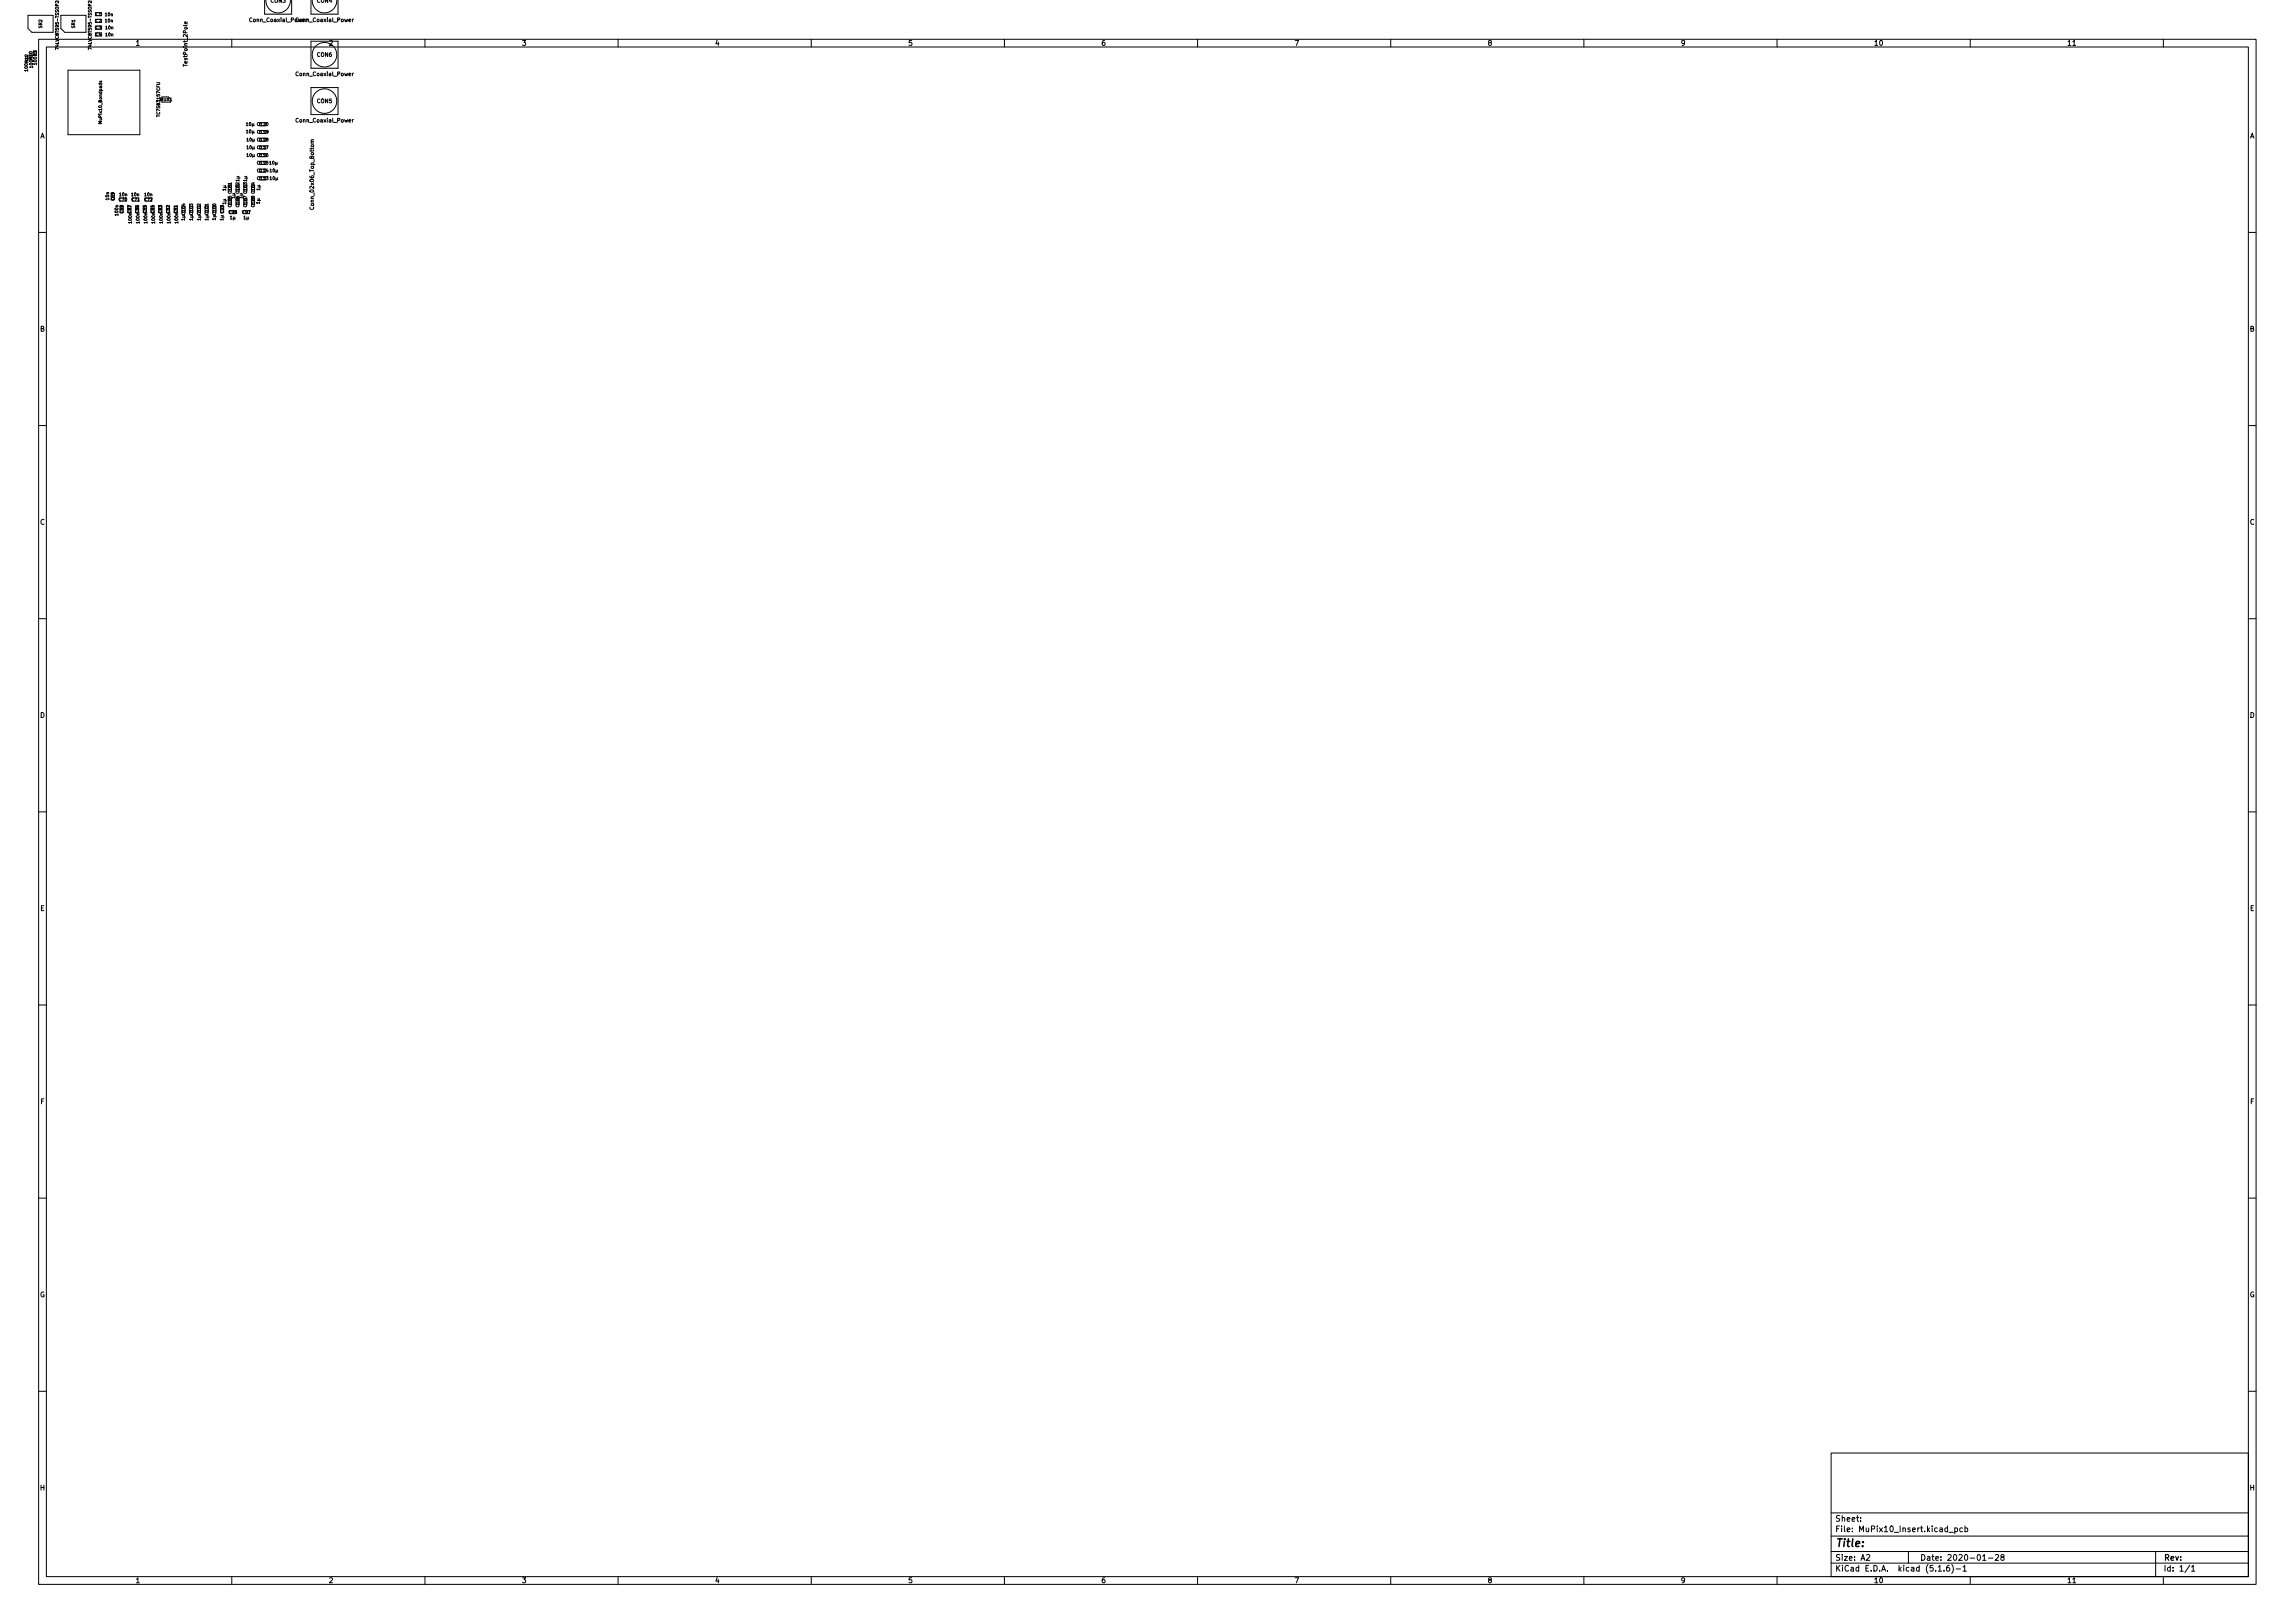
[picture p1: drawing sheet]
<svg xmlns="http://www.w3.org/2000/svg" width="594mm" height="420mm" viewBox="0 0 594 420" stroke-linecap="round" stroke-linejoin="round" font-family="sans-serif">
<defs><g id="words">
<text font-size="2.8" x="475" y="400.5">Title:</text>
<g font-size="2.1">
<text x="475" y="393.9">Sheet:</text>
<text x="475" y="396.6">File: MuPix10_Insert.kicad_pcb</text>
<text x="475" y="406.8">KiCad E.D.A. kicad (5.1.6)-1</text>
<text x="475" y="404">Size: A2</text>
<text x="497" y="404">Date: 2020-01-28</text>
<text x="560" y="404">Rev:</text>
<text x="560" y="406.8">Id: 1/1</text>
</g>
<g font-size="1.8">
<text x="35" y="11.8">1</text>
<text x="85" y="11.8">2</text>
<text x="135" y="11.8">3</text>
<text x="185" y="11.8">4</text>
<text x="235" y="11.8">5</text>
<text x="285" y="11.8">6</text>
<text x="335" y="11.8">7</text>
<text x="385" y="11.8">8</text>
<text x="435" y="11.8">9</text>
<text x="485" y="11.8">10</text>
<text x="535" y="11.8">11</text>
<text x="10.3" y="35.8">A</text>
<text x="582.4" y="35.8">A</text>
<text x="10.3" y="85.8">B</text>
<text x="582.4" y="85.8">B</text>
<text x="10.3" y="135.8">C</text>
<text x="582.4" y="135.8">C</text>
<text x="10.3" y="185.8">D</text>
<text x="582.4" y="185.8">D</text>
<text x="10.4" y="235.8">E</text>
<text x="582.4" y="235.8">E</text>
<text x="10.4" y="285.8">F</text>
<text x="582.5" y="285.8">F</text>
<text x="10.3" y="335.8">G</text>
<text x="582.3" y="335.8">G</text>
<text x="10.3" y="385.8">H</text>
<text x="582.4" y="385.8">H</text>
<text x="35" y="409.8">1</text>
<text x="85" y="409.8">2</text>
<text x="135" y="409.8">3</text>
<text x="185" y="409.8">4</text>
<text x="235" y="409.8">5</text>
<text x="285" y="409.8">6</text>
<text x="335" y="409.8">7</text>
<text x="385" y="409.8">8</text>
<text x="435" y="409.8">9</text>
<text x="485" y="409.8">10</text>
<text x="535" y="409.8">11</text>
</g>
<g font-size="1.4">
<text x="64.9" y="5.7">Conn_Coaxial_Power</text>
<text x="70.1" y=".7">CON3</text>
<text x="76.9" y="5.7">Conn_Coaxial_Power</text>
<text x="82.1" y=".7">CON4</text>
<text x="48.5" y="16.8" transform="rotate(-90 48.5 16.8)">TestPoint_2Pole</text>
<text x="82.1" y="14.7">CON6</text>
<text x="76.9" y="19.7">Conn_Coaxial_Power</text>
<text x="82.1" y="26.7">CON5</text>
<text x="76.9" y="31.7">Conn_Coaxial_Power</text>
<text x="81.3" y="53.8" transform="rotate(-90 81.3 53.8)">Conn_02x06_Top_Bottom</text>
</g>
<g font-size="1.1">
<text x="24.8" y="5.8">C2</text>
<text x="24.8" y="4.1">C1</text>
<text x="27.2" y="5.8">10n</text>
<text x="27.2" y="4.2">10n</text>
<text x="10.9" y="7.3" transform="rotate(-90 10.9 7.3)">SR2</text>
<text x="19.4" y="7.3" transform="rotate(-90 19.4 7.3)">SR1</text>
<text x="24.8" y="9.3">C4</text>
<text x="24.8" y="7.6">C3</text>
<text x="27.3" y="9.4">10n</text>
<text x="27.3" y="7.6">10n</text>
<text x="8.5" y="17.5" transform="rotate(-90 8.5 17.5)">100 R10</text>
<text x="9.5" y="16.7" transform="rotate(-90 9.5 16.7)">100 R3</text>
<text x="15.2" y="12.2" transform="rotate(-90 15.2 12.2)">74LVC8T595-TSSOP20</text>
<text x="23.7" y="12.2" transform="rotate(-90 23.7 12.2)">74LVC8T595-TSSOP20</text>
<text x="7.2" y="18.4" transform="rotate(-90 7.2 18.4)">100 R12</text>
<text x="41.4" y="30" transform="rotate(-90 41.4 30)">TC7SB3157CFU</text>
<text x="41.5" y="26.2">MUX1</text>
<text x="26.4" y="31.8" transform="rotate(-90 26.4 31.8)">MuPix10_Bondpads</text>
<text x="63.8" y="32.6">10µ</text>
<text x="63.8" y="34.5">10µ</text>
<text x="66.7" y="32.6">C120</text>
<text x="66.7" y="34.6">C119</text>
<text x="63.9" y="36.6">10µ</text>
<text x="63.9" y="38.6">10µ</text>
<text x="63.9" y="40.6">10µ</text>
<text x="66.7" y="36.6">C118</text>
<text x="66.7" y="38.6">C117</text>
<text x="66.7" y="40.6">C116</text>
<text x="61.9" y="46.9" transform="rotate(-90 61.9 46.9)">1µ</text>
<text x="63.9" y="46.9" transform="rotate(-90 63.9 46.9)">1µ</text>
<text x="66.7" y="42.6">C115</text>
<text x="66.7" y="44.6">C114</text>
<text x="66.7" y="46.6">C113</text>
<text x="69.8" y="42.6">10µ</text>
<text x="69.9" y="44.6">10µ</text>
<text x="69.9" y="46.6">10µ</text>
<text x="28.2" y="51.7" transform="rotate(-90 28.2 51.7)">10n</text>
<text x="29.6" y="51.9" transform="rotate(-90 29.6 51.9)">C69</text>
<text x="30.8" y="52.1">C70</text>
<text x="30.9" y="50.8">10n</text>
<text x="34" y="50.8">10n</text>
<text x="34.1" y="52.1">C71</text>
<text x="37.4" y="52.1">C72</text>
<text x="37.4" y="50.8">10n</text>
<text x="58.5" y="52.8" transform="rotate(-90 58.5 52.8)">1µ</text>
<text x="58.5" y="49.3" transform="rotate(-90 58.5 49.3)">1µ</text>
<text x="59.9" y="53.5" transform="rotate(-90 59.9 53.5)">C165</text>
<text x="59.9" y="50" transform="rotate(-90 59.9 50)">C161</text>
<text x="60.8" y="51.3" transform="rotate(-90 60.8 51.3)">1µ</text>
<text x="61.9" y="53.5" transform="rotate(-90 61.9 53.5)">C166</text>
<text x="61.9" y="50" transform="rotate(-90 61.9 50)">C162</text>
<text x="62.7" y="51.3" transform="rotate(-90 62.7 51.3)">1µ</text>
<text x="63.9" y="53.5" transform="rotate(-90 63.9 53.5)">C167</text>
<text x="63.9" y="50" transform="rotate(-90 63.9 50)">C163</text>
<text x="65.9" y="53.5" transform="rotate(-90 65.9 53.5)">C168</text>
<text x="65.9" y="50" transform="rotate(-90 65.9 50)">C164</text>
<text x="67.2" y="52.7" transform="rotate(-90 67.2 52.7)">1µ</text>
<text x="67.3" y="49.2" transform="rotate(-90 67.3 49.2)">1µ</text>
<text x="30.6" y="55.7" transform="rotate(-90 30.6 55.7)">100n</text>
<text x="31.9" y="55.2" transform="rotate(-90 31.9 55.2)">C88</text>
<text x="34.1" y="57.7" transform="rotate(-90 34.1 57.7)">100nC87</text>
<text x="36.1" y="57.7" transform="rotate(-90 36.1 57.7)">100nC86</text>
<text x="38.1" y="57.7" transform="rotate(-90 38.1 57.7)">100nC85</text>
<text x="40.1" y="57.7" transform="rotate(-90 40.1 57.7)">100nC84</text>
<text x="42.1" y="57.7" transform="rotate(-90 42.1 57.7)">100nC83</text>
<text x="44.1" y="57.7" transform="rotate(-90 44.1 57.7)">100nC82</text>
<text x="46.1" y="57.7" transform="rotate(-90 46.1 57.7)">100nC81</text>
<text x="47.8" y="57" transform="rotate(-90 47.8 57)">1µ C104</text>
<text x="49.9" y="57" transform="rotate(-90 49.9 57)">1µ C103</text>
<text x="51.9" y="57" transform="rotate(-90 51.9 57)">1µ C102</text>
<text x="53.9" y="57" transform="rotate(-90 53.9 57)">1µ C101</text>
<text x="55.8" y="56.9" transform="rotate(-90 55.8 56.9)">1µC100</text>
<text x="57.8" y="57" transform="rotate(-90 57.8 57)">1µ C99</text>
<text x="59.2" y="55.3">C98</text>
<text x="59.6" y="56.8">1µ</text>
<text x="62.7" y="55.3">C97</text>
<text x="63.1" y="56.8">1µ</text>
</g>
</g></defs>
<g fill="none" stroke="#000" stroke-width=".26">
<path d="M68.5 0v3.7h7v-3.7M68.8 0a3.2 3.2 0 0 0 3.2 3.3 3.2 3.2 0 0 0 3.2-3.3M80.5 0v3.7h7v-3.7M80.8 0a3.2 3.2 0 0 0 3.2 3.3 3.2 3.2 0 0 0 3.2-3.3M7.2 4h6.6v4.4h-5.6l-1-1zM10 10.2h574v400h-574zM12 12.2h570v396h-570zM15.2 12.7l-.8-.4v.6M15.8 4h6.4v4.4h-5.4l-1-1zM17.6 18.2h18.6v16.7h-18.6zM23.7 12.7l-.8-.4v.6M60 10.2v2"/>
<path d="M80.5 10.7h7v7h-7zM110 10.2v2M160 10.2v2M210 10.2v2M260 10.2v2M310 10.2v2M360 10.2v2M410 10.2v2M460 10.2v2M510 10.2v2M536.6 11.8h.7M560 10.2v2"/>
<path d="M41.9 26.4h2.2M80.5 22.7h7v7h-7zM81.2 36.2h-.6l.1 .4M80.3 53.6a.44 .44 0 0 0 .4 .6 .44 .44 0 0 0 .4-.6M10 60.2h2M582 60.2h2M10 110.2h2M582 110.2h2M10 160.2h2M582 160.2h2M10 210.2h2M582 210.2h2"/>
<path d="M10 260.2h2M582 260.2h2M10 310.2h2M582 310.2h2M10 360.2h2M474 376.2h108v32h-108zM582 360.2h2M474 397.7h108M474 391.7h108M481.7 393.7v.1M481.7 392.9v.2M504.5 396.7h1.2"/>
<path d="M506 395.6l.4-.1 .3 .3-.1 .7h-.6M506 395.5v1.5M508 395.6l-.4-.1-.3 .3 .1 .7h.6M508.7 395.6l.4-.1 .3 .3-.2 .7h-.5M508.7 395v1.5M60 408.2v2M110 408.2v2M160 408.2v2M210 408.2v2M260 408.2v2M310 408.2v2M360 408.2v2"/>
<path d="M410 408.2v2M460 408.2v2M474 404.7h108M474 401.7h108M483.2 402.6l.5-.2 .3 .5-.9 1h.9M494 401.7v3M501.7 405.7l.5-.5v1.5M501.7 406.7h.9M503.2 406.6v.1M504.6 405.2l-.4 .1-.3 .3v.9l.3 .2 .4-.1v-.7l-.4-.1-.3 .3M505.2 405a1.72 1.72 0 0 1 0 2.3M506.4 406.2h1.1"/>
<path d="M508.1 405.7l.5-.5v1.5M508.1 406.7h.9M510 408.2v2M513.2 403.9h.9M514.7 403.4h1.2M516.5 402.6l.6-.2 .3 .5-1 1h1M518.2 403.1l-.3-.3 .1-.2 .7-.1v.4l-.8 .5 .3 .5 .6-.2-.3-.6M536.6 409.7h.7M558 401.7v6.5M560 408.2v2M566.9 405.2l-1.3 1.9M567.3 405.7l.4-.5v1.5"/>
<path d="M567.3 406.7h.8"/>
<circle cx="84" cy="14.2" r="3.2"/>
<circle cx="84" cy="26.2" r="3.2"/>
</g>
<use href="#words"/>
</svg>
